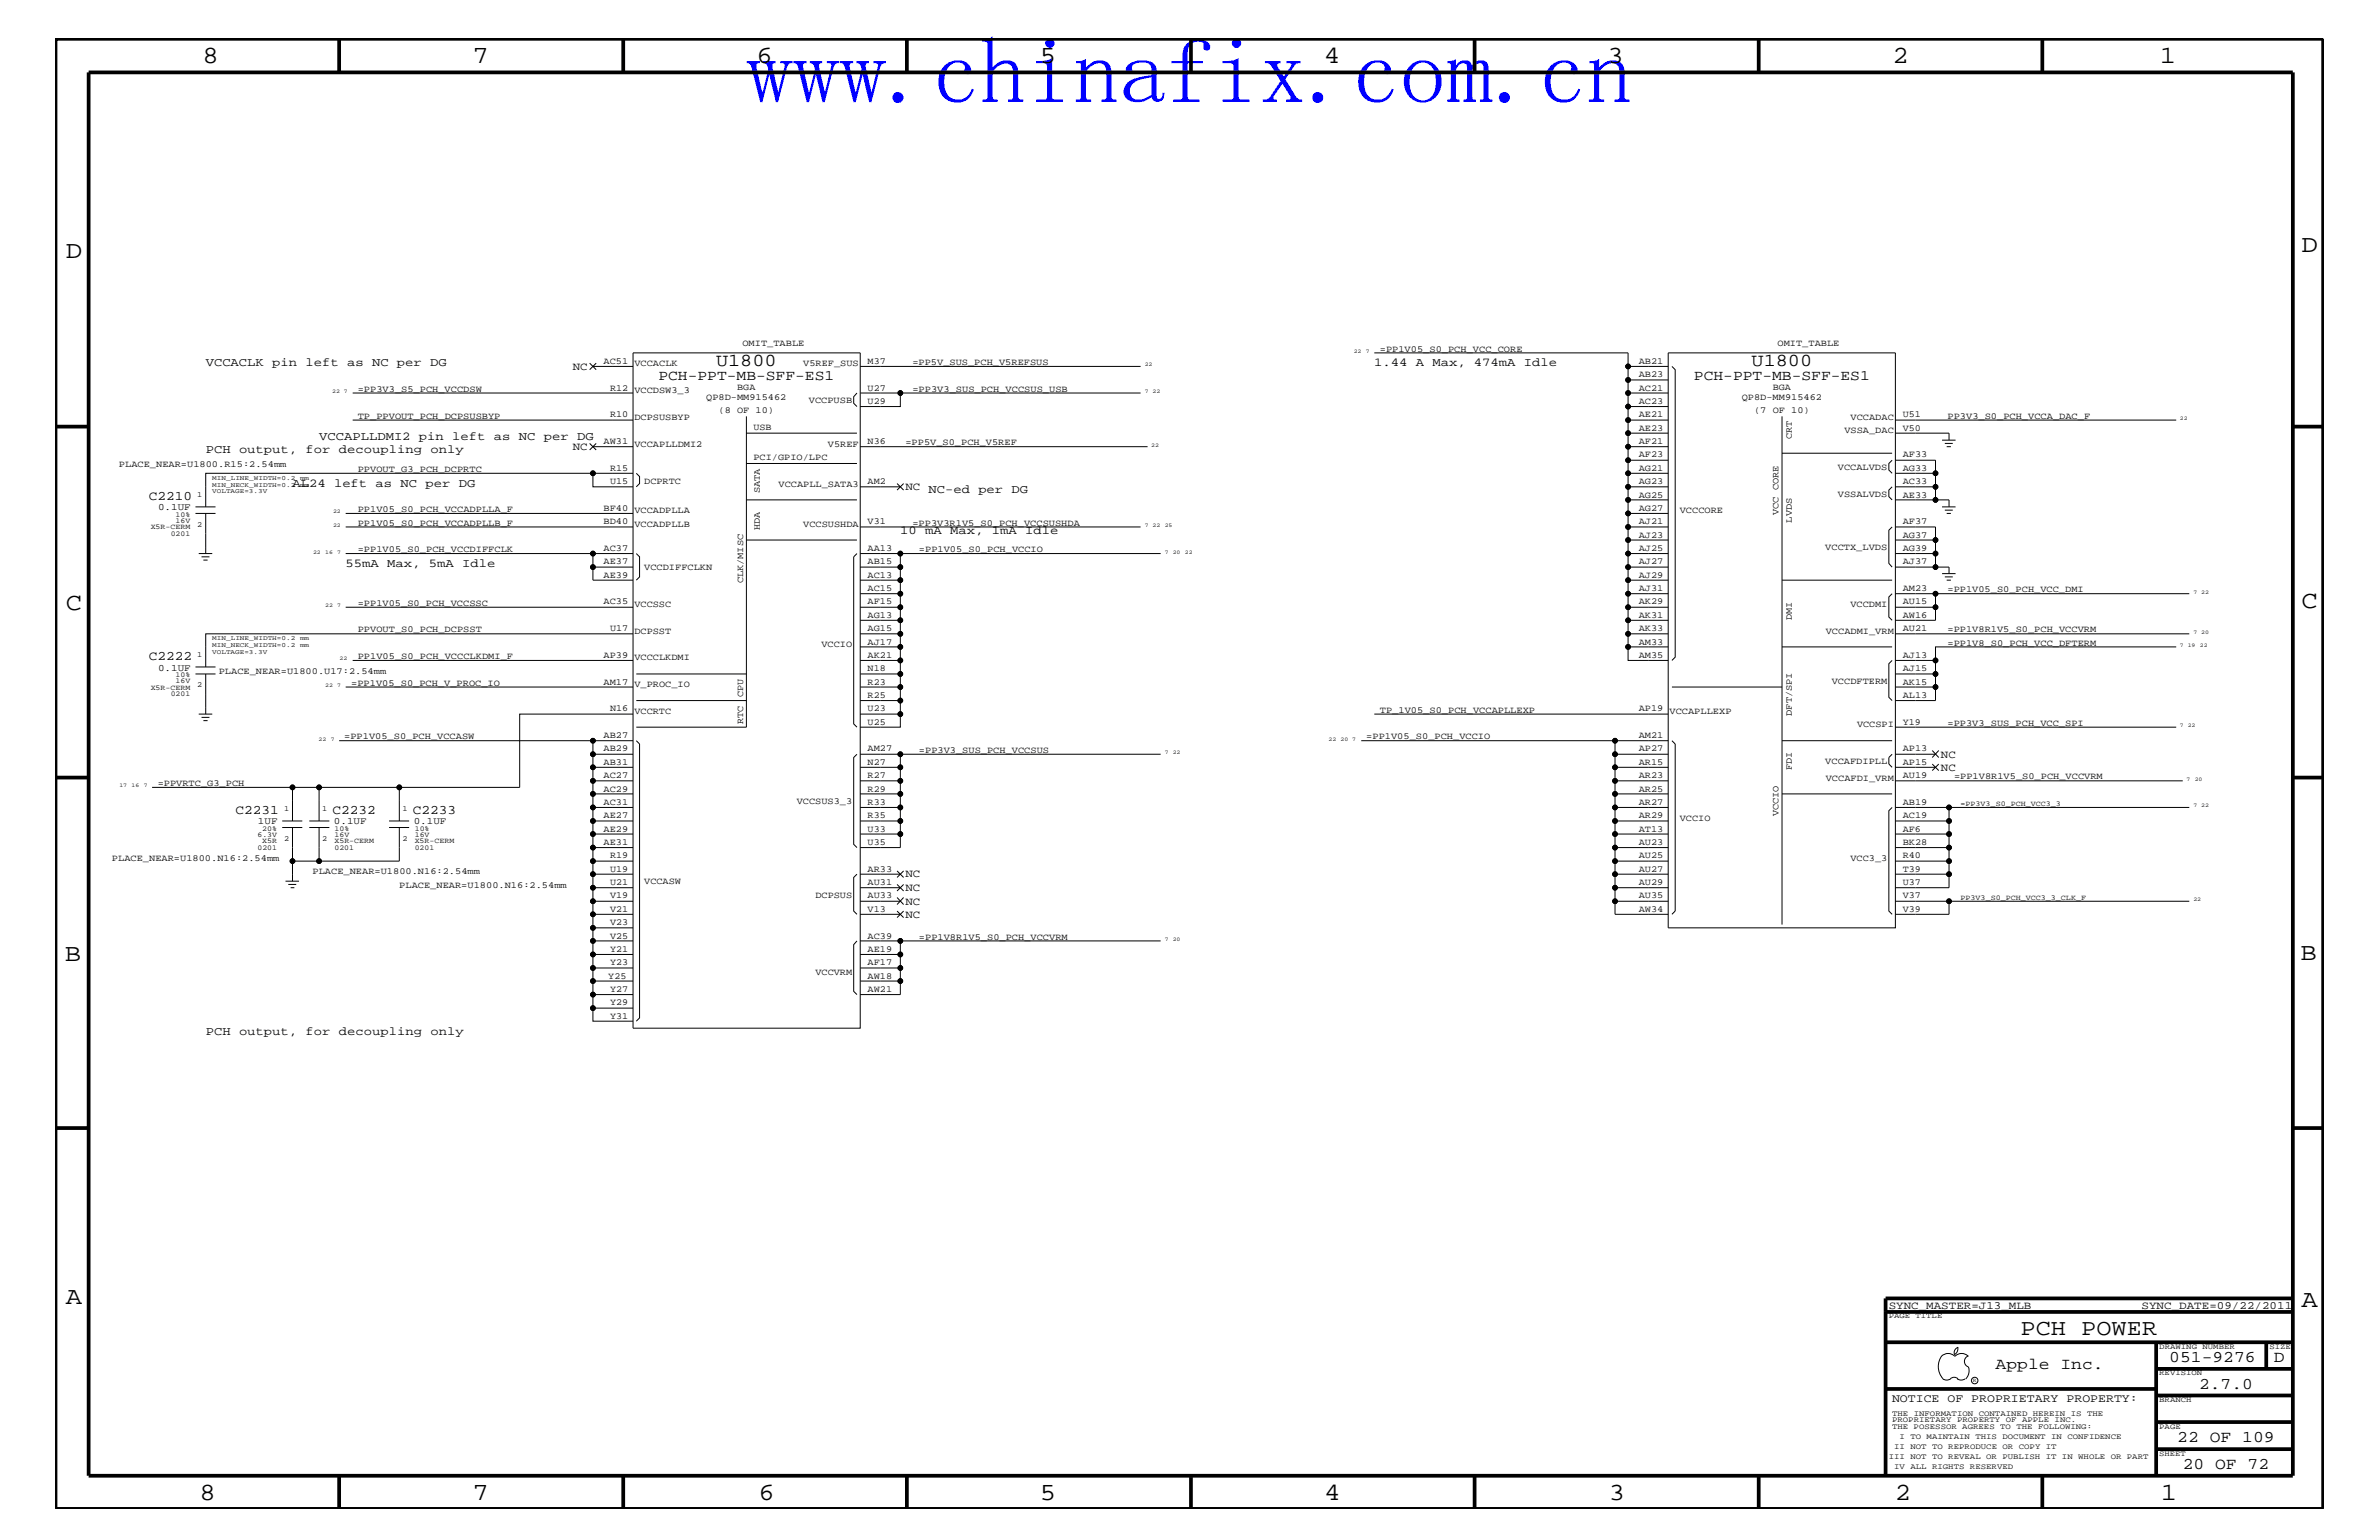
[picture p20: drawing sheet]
<svg xmlns="http://www.w3.org/2000/svg" width="432mm" height="279mm" viewBox="0 0 432 279" stroke-linecap="round" stroke-linejoin="round" font-family="sans-serif">
<defs><g id="words">
<text font-size="16.9" fill="#00f" x="135.5" y="18.7">www.chinafix.com.cn</text>
<g font-size="4.5">
<text x="36.7" y="11.5">8</text>
<text x="85.8" y="11.5">7</text>
<text x="137.3" y="11.5">6</text>
<text x="188.7" y="11.5">5</text>
<text x="240.3" y="11.5">4</text>
<text x="291.8" y="11.5">3</text>
<text x="343.5" y="11.5">2</text>
<text x="392" y="11.5">1</text>
<text x="11.9" y="46.8">D</text>
<text x="417.7" y="45.7">D</text>
<text x="11.9" y="110.6">C</text>
<text x="417.7" y="110.3">C</text>
<text x="11.8" y="174.3">B</text>
<text x="417.6" y="174.2">B</text>
<text x="11.9" y="236.7">A</text>
<text x="417.7" y="237.1">A</text>
<text x="36.2" y="272.1">8</text>
<text x="85.8" y="272.1">7</text>
<text x="137.7" y="272.1">6</text>
<text x="188.7" y="272.1">5</text>
<text x="240.4" y="272.1">4</text>
<text x="292" y="272.1">3</text>
<text x="343.9" y="272.1">2</text>
<text x="392.2" y="272.1">1</text>
</g>
<text font-size="4.1" x="366.7" y="242.3">PCH POWER</text>
<g font-size="3.3">
<text x="130" y="66.5">U1800</text>
<text x="317.9" y="66.5">U1800</text>
</g>
<g font-size="3">
<text x="362.2" y="248.4">Apple Inc.</text>
<text x="393.7" y="247.1">051-9276</text>
<text x="399.2" y="252">2.7.0</text>
<text x="412.7" y="247.1">D</text>
<text x="395.2" y="261.6">22 OF 109</text>
<text x="396.2" y="266.6">20 OF 72</text>
</g>
<g font-size="2.6">
<text x="119.5" y="68.9">PCH-PPT-MB-SFF-ES1</text>
<text x="307.5" y="68.9">PCH-PPT-MB-SFF-ES1</text>
</g>
<g font-size="2.4">
<text x="27" y="90.7">C2210</text>
<text x="27" y="119.8">C2222</text>
<text x="42.8" y="147.7">C2231</text>
<text x="60.4" y="147.7">C2232</text>
<text x="74.9" y="147.7">C2233</text>
</g>
<g font-size="2.2">
<text x="37.3" y="66.5">VCCACLK pin left as NC per DG</text>
<text x="249.4" y="66.5">1.44 A Max, 474mA Idle</text>
<text x="37.3" y="82.2">PCH output, for decoupling only</text>
<text x="57.9" y="79.9">VCCAPLLDMI2 pin left as NC per DG</text>
<text x="53.1" y="88.3">AL24 left as NC per DG</text>
<text x="168.6" y="89.5">NC-ed per DG</text>
<text x="163.4" y="96.8">10 mA Max, 1mA Idle</text>
<text x="62.7" y="102.9">55mA Max, 5mA Idle</text>
<text x="37.3" y="187.7">PCH output, for decoupling only</text>
</g>
<text font-size="2.1" x="343.4" y="254.4">NOTICE OF PROPRIETARY PROPERTY:</text>
<g font-size="2">
<text x="104" y="67.1">NC</text>
<text x="104" y="81.6">NC</text>
<text x="164.3" y="88.9">NC</text>
<text x="352.3" y="137.4">NC</text>
<text x="352.3" y="139.8">NC</text>
<text x="164.3" y="159.2">NC</text>
<text x="164.3" y="161.7">NC</text>
<text x="164.3" y="166.5">NC</text>
<text x="164.3" y="164.1">NC</text>
<text x="342.8" y="237.4">SYNC_MASTER=J13_MLB</text>
<text x="388.7" y="237.4">SYNC_DATE=09/22/2011</text>
</g>
<g font-size="1.8">
<text x="28.7" y="92.6">0.1UF</text>
<text x="28.7" y="121.7">0.1UF</text>
<text x="46.8" y="149.5">1UF</text>
<text x="60.6" y="149.5">0.1UF</text>
<text x="75.1" y="149.5">0.1UF</text>
</g>
<g font-size="1.7">
<text x="109.6" y="66">AC51</text>
<text x="134.7" y="62.9">OMIT_TABLE</text>
<text x="157.5" y="66">M37</text>
<text x="250.4" y="63.9">=PP1V05_S0_PCH_VCC_CORE</text>
<text x="297.4" y="66">AB21</text>
<text x="322.6" y="62.9">OMIT_TABLE</text>
<text x="64.9" y="71.1">=PP3V3_S5_PCH_VCCDSW</text>
<text x="110.7" y="70.9">R12</text>
<text x="115.1" y="66.5">VCCACLK</text>
<text x="115.1" y="71.3">VCCDSW3_3</text>
<text x="133.8" y="70.7">BGA</text>
<text x="145.8" y="66.5">V5REF_SUS</text>
<text x="157.5" y="70.9">U27</text>
<text x="165.6" y="66.2">=PP5V_SUS_PCH_V5REFSUS</text>
<text x="165.6" y="71.1">=PP3V3_SUS_PCH_VCCSUS_USB</text>
<text x="297.4" y="68.4">AB23</text>
<text x="297.4" y="70.9">AC21</text>
<text x="321.8" y="70.7">BGA</text>
<text x="64.9" y="76">TP_PPVOUT_PCH_DCPSUSBYP</text>
<text x="110.7" y="75.7">R10</text>
<text x="115.1" y="76.2">DCPSUSBYP</text>
<text x="128.2" y="72.6">QP8D-MM915462</text>
<text x="130.4" y="75">(8 OF 10)</text>
<text x="146.8" y="73.2">VCCPUSB</text>
<text x="157.5" y="73.3">U29</text>
<text x="297.4" y="73.3">AC23</text>
<text x="297.4" y="75.7">AE21</text>
<text x="316.1" y="72.6">QP8D-MM915462</text>
<text x="318.4" y="75">(7 OF 10)</text>
<text x="335.9" y="76.2">VCCADAC</text>
<text x="345.4" y="75.7">U51</text>
<text x="353.5" y="76">PP3V3_S0_PCH_VCCA_DAC_F</text>
<text x="109.6" y="80.5">AW31</text>
<text x="115.1" y="81.1">VCCAPLLDMI2</text>
<text x="136.7" y="78">USB</text>
<text x="136.7" y="83.5">PCI/GPIO/LPC</text>
<text x="150.3" y="81.1">V5REF</text>
<text x="157.5" y="80.5">N36</text>
<text x="164.3" y="80.8">=PP5V_S0_PCH_V5REF</text>
<text x="297.4" y="78.2">AE23</text>
<text x="297.4" y="80.5">AF21</text>
<text x="297.4" y="83">AF23</text>
<text x="325.2" y="79.7" transform="rotate(-90 325.2 79.7)">CRT</text>
<text x="334.8" y="78.6">VSSA_DAC</text>
<text x="345.4" y="83">AF33</text>
<text x="345.4" y="78.2">V50</text>
<text x="21.6" y="84.7">PLACE_NEAR=U1800.R15:2.54mm</text>
<text x="64.9" y="85.6">PPVOUT_G3_PCH_DCPRTC</text>
<text x="110.7" y="85.4">R15</text>
<text x="110.7" y="87.8">U15</text>
<text x="116.9" y="87.7">DCPRTC</text>
<text x="137.9" y="89.5" transform="rotate(-90 137.9 89.5)">SATA</text>
<text x="141.3" y="88.3">VCCAPLL_SATA3</text>
<text x="157.5" y="87.8">AM2</text>
<text x="297.4" y="85.4">AG21</text>
<text x="297.4" y="87.8">AG23</text>
<text x="333.6" y="85.3">VCCALVDS</text>
<text x="345.4" y="85.4">AG33</text>
<text x="345.4" y="87.8">AC33</text>
<text x="64.9" y="95.4">PP1V05_S0_PCH_VCCADPLLB_F</text>
<text x="64.9" y="92.9">PP1V05_S0_PCH_VCCADPLLA_F</text>
<text x="109.6" y="92.7">BF40</text>
<text x="109.6" y="95.1">BD40</text>
<text x="115.1" y="95.6">VCCADPLLB</text>
<text x="115.1" y="93.2">VCCADPLLA</text>
<text x="145.8" y="95.6">VCCSUSHDA</text>
<text x="157.5" y="95.1">V31</text>
<text x="165.6" y="95.4">=PP3V3R1V5_S0_PCH_VCCSUSHDA</text>
<text x="297.4" y="90.3">AG25</text>
<text x="297.4" y="92.7">AG27</text>
<text x="297.4" y="95.1">AJ21</text>
<text x="304.9" y="93.2">VCCCORE</text>
<text x="322.8" y="93.4" transform="rotate(-90 322.8 93.4)">VCC CORE</text>
<text x="325.2" y="94.8" transform="rotate(-90 325.2 94.8)">LVDS</text>
<text x="333.6" y="90.1">VSSALVDS</text>
<text x="345.4" y="95.1">AF37</text>
<text x="345.4" y="90.3">AE33</text>
<text x="64.9" y="100.2">=PP1V05_S0_PCH_VCCDIFFCLK</text>
<text x="109.6" y="99.9">AC37</text>
<text x="137.9" y="96.2" transform="rotate(-90 137.9 96.2)">HDA</text>
<text x="157.5" y="99.9">AA13</text>
<text x="166.8" y="100.2">=PP1V05_S0_PCH_VCCIO</text>
<text x="297.4" y="97.6">AJ23</text>
<text x="297.4" y="99.9">AJ25</text>
<text x="331.3" y="99.9">VCCTX_LVDS</text>
<text x="345.4" y="97.6">AG37</text>
<text x="345.4" y="99.9">AG39</text>
<text x="109.6" y="102.4">AE37</text>
<text x="109.6" y="104.8">AE39</text>
<text x="116.9" y="103.5">VCCDIFFCLKN</text>
<text x="134.9" y="105.9" transform="rotate(-90 134.9 105.9)">CLK/MISC</text>
<text x="157.5" y="102.4">AB15</text>
<text x="157.5" y="104.8">AC13</text>
<text x="157.5" y="107.2">AC15</text>
<text x="297.4" y="102.4">AJ27</text>
<text x="297.4" y="104.8">AJ29</text>
<text x="297.4" y="107.2">AJ31</text>
<text x="345.4" y="107.2">AM23</text>
<text x="345.4" y="102.4">AJ37</text>
<text x="353.5" y="107.5">=PP1V05_S0_PCH_VCC_DMI</text>
<text x="64.9" y="109.9">=PP1V05_S0_PCH_VCCSSC</text>
<text x="109.6" y="109.7">AC35</text>
<text x="115.1" y="110.2">VCCSSC</text>
<text x="157.5" y="109.7">AF15</text>
<text x="157.5" y="112">AG13</text>
<text x="297.4" y="109.7">AK29</text>
<text x="297.4" y="112">AK31</text>
<text x="325.2" y="112.4" transform="rotate(-90 325.2 112.4)">DMI</text>
<text x="335.9" y="110.2">VCCDMI</text>
<text x="345.4" y="109.7">AU15</text>
<text x="345.4" y="112">AW16</text>
<text x="64.9" y="114.8">PPVOUT_S0_PCH_DCPSST</text>
<text x="64.9" y="119.6">PP1V05_S0_PCH_VCCCLKDMI_F</text>
<text x="109.6" y="119.3">AP39</text>
<text x="110.7" y="114.5">U17</text>
<text x="115.1" y="119.8">VCCCLKDMI</text>
<text x="115.1" y="115">DCPSST</text>
<text x="149.1" y="117.4">VCCIO</text>
<text x="157.5" y="114.5">AG15</text>
<text x="157.5" y="117">AJ17</text>
<text x="157.5" y="119.3">AK21</text>
<text x="297.4" y="114.5">AK33</text>
<text x="297.4" y="117">AM33</text>
<text x="297.4" y="119.3">AM35</text>
<text x="331.4" y="115">VCCADMI_VRM</text>
<text x="345.4" y="114.5">AU21</text>
<text x="345.4" y="119.3">AJ13</text>
<text x="353.5" y="117.2">=PP1V8_S0_PCH_VCC_DFTERM</text>
<text x="353.5" y="114.8">=PP1V8R1V5_S0_PCH_VCCVRM</text>
<text x="39.7" y="122.3">PLACE_NEAR=U1800.U17:2.54mm</text>
<text x="63.8" y="124.4">=PP1V05_S0_PCH_V_PROC_IO</text>
<text x="109.6" y="124.2">AM17</text>
<text x="115.1" y="124.7">V_PROC_IO</text>
<text x="157.5" y="121.8">N18</text>
<text x="157.5" y="124.2">R23</text>
<text x="332.5" y="124.1">VCCDFTERM</text>
<text x="345.4" y="121.8">AJ15</text>
<text x="345.4" y="124.2">AK15</text>
<text x="110.7" y="129.1">N16</text>
<text x="115.1" y="129.6">VCCRTC</text>
<text x="134.9" y="131.3" transform="rotate(-90 134.9 131.3)">RTC</text>
<text x="134.9" y="126.5" transform="rotate(-90 134.9 126.5)">CPU</text>
<text x="157.5" y="126.6">R25</text>
<text x="157.5" y="129.1">U23</text>
<text x="157.5" y="131.5">U25</text>
<text x="250.4" y="129.3">TP_1V05_S0_PCH_VCCAPLLEXP</text>
<text x="297.4" y="129.1">AP19</text>
<text x="303" y="129.6">VCCAPLLEXP</text>
<text x="325.2" y="129.9" transform="rotate(-90 325.2 129.9)">DFT/SPI</text>
<text x="337.1" y="131.9">VCCSPI</text>
<text x="345.4" y="126.6">AL13</text>
<text x="345.4" y="131.5">Y19</text>
<text x="353.5" y="131.7">=PP3V3_SUS_PCH_VCC_SPI</text>
<text x="62.5" y="134.1">=PP1V05_S0_PCH_VCCASW</text>
<text x="109.6" y="133.9">AB27</text>
<text x="109.6" y="136.3">AB29</text>
<text x="157.5" y="136.3">AM27</text>
<text x="166.8" y="136.6">=PP3V3_SUS_PCH_VCCSUS</text>
<text x="248" y="134.1">=PP1V05_S0_PCH_VCCIO</text>
<text x="297.4" y="136.3">AP27</text>
<text x="297.4" y="133.9">AM21</text>
<text x="345.4" y="136.3">AP13</text>
<text x="28.6" y="142.6">=PPVRTC_G3_PCH</text>
<text x="109.6" y="138.7">AB31</text>
<text x="109.6" y="141.2">AC27</text>
<text x="109.6" y="143.6">AC29</text>
<text x="157.5" y="138.7">N27</text>
<text x="157.5" y="141.2">R27</text>
<text x="157.5" y="143.6">R29</text>
<text x="297.4" y="138.7">AR15</text>
<text x="297.4" y="141.2">AR23</text>
<text x="297.4" y="143.6">AR25</text>
<text x="325.2" y="139.7" transform="rotate(-90 325.2 139.7)">FDI</text>
<text x="331.3" y="138.6">VCCAFDIPLL</text>
<text x="331.4" y="141.7">VCCAFDI_VRM</text>
<text x="345.4" y="141.2">AU19</text>
<text x="345.4" y="138.7">AP15</text>
<text x="354.7" y="141.4">=PP1V8R1V5_S0_PCH_VCCVRM</text>
<text x="109.6" y="146">AC31</text>
<text x="109.6" y="148.4">AE27</text>
<text x="144.6" y="145.9">VCCSUS3_3</text>
<text x="157.5" y="146">R33</text>
<text x="157.5" y="148.4">R35</text>
<text x="297.4" y="146">AR27</text>
<text x="297.4" y="148.4">AR29</text>
<text x="304.9" y="149">VCCIO</text>
<text x="322.8" y="148.1" transform="rotate(-90 322.8 148.1)">VCCIO</text>
<text x="345.4" y="146">AB19</text>
<text x="345.4" y="148.4">AC19</text>
<text x="109.6" y="150.9">AE29</text>
<text x="109.6" y="153.3">AE31</text>
<text x="110.7" y="155.7">R19</text>
<text x="157.5" y="150.9">U33</text>
<text x="157.5" y="153.3">U35</text>
<text x="297.4" y="150.9">AT13</text>
<text x="297.4" y="153.3">AU23</text>
<text x="297.4" y="155.7">AU25</text>
<text x="345.4" y="150.9">AF6</text>
<text x="345.4" y="153.3">BK28</text>
<text x="345.4" y="155.7">R40</text>
<text x="20.3" y="156.2">PLACE_NEAR=U1800.N16:2.54mm</text>
<text x="56.7" y="158.6">PLACE_NEAR=U1800.N16:2.54mm</text>
<text x="72.5" y="161.1">PLACE_NEAR=U1800.N16:2.54mm</text>
<text x="110.7" y="158.2">U19</text>
<text x="110.7" y="160.6">U21</text>
<text x="116.9" y="160.5">VCCASW</text>
<text x="157.5" y="158.2">AR33</text>
<text x="157.5" y="160.6">AU31</text>
<text x="297.4" y="158.2">AU27</text>
<text x="297.4" y="160.6">AU29</text>
<text x="335.9" y="156.2">VCC3_3</text>
<text x="345.4" y="158.2">T39</text>
<text x="345.4" y="160.6">U37</text>
<text x="110.7" y="163">V19</text>
<text x="110.7" y="165.4">V21</text>
<text x="110.7" y="167.8">V23</text>
<text x="148" y="162.8">DCPSUS</text>
<text x="157.5" y="163">AU33</text>
<text x="157.5" y="165.4">V13</text>
<text x="297.4" y="163">AU35</text>
<text x="297.4" y="165.4">AW34</text>
<text x="345.4" y="163">V37</text>
<text x="345.4" y="165.4">V39</text>
<text x="110.7" y="170.3">V25</text>
<text x="110.7" y="172.7">Y21</text>
<text x="157.5" y="170.3">AC39</text>
<text x="157.5" y="172.7">AE19</text>
<text x="166.8" y="170.5">=PP1V8R1V5_S0_PCH_VCCVRM</text>
<text x="110.4" y="177.6">Y25</text>
<text x="110.7" y="175.1">Y23</text>
<text x="110.7" y="179.9">Y27</text>
<text x="148" y="176.8">VCCVRM</text>
<text x="157.5" y="175.1">AF17</text>
<text x="157.5" y="177.6">AW18</text>
<text x="157.5" y="179.9">AW21</text>
<text x="110.7" y="182.4">Y29</text>
<text x="110.7" y="184.9">Y31</text>
</g>
<g font-size="1.4">
<text x="31.8" y="93.8">10%</text>
<text x="31.8" y="94.9">16V</text>
<text x="35.8" y="90.1">1</text>
<text x="35.8" y="95.6">2</text>
<text x="27.3" y="96">X5R-CERM</text>
<text x="31" y="97.3">0201</text>
<text x="35.8" y="119.2">1</text>
<text x="27.3" y="125.2">X5R-CERM</text>
<text x="31.8" y="124">16V</text>
<text x="31.8" y="122.9">10%</text>
<text x="35.8" y="124.7">2</text>
<text x="31" y="126.4">0201</text>
<text x="51.6" y="147.1">1</text>
<text x="58.5" y="147.1">1</text>
<text x="73.1" y="147.1">1</text>
<text x="355.9" y="146.2">=PP3V3_S0_PCH_VCC3_3</text>
<text x="46.7" y="151.8">6.3V</text>
<text x="46.7" y="154.3">0201</text>
<text x="47.6" y="153">X5R</text>
<text x="47.6" y="150.7">20%</text>
<text x="51.6" y="152.6">2</text>
<text x="58.5" y="152.6">2</text>
<text x="60.7" y="153">X5R-CERM</text>
<text x="60.7" y="150.7">10%</text>
<text x="60.7" y="151.8">16V</text>
<text x="60.7" y="154.3">0201</text>
<text x="73.1" y="152.6">2</text>
<text x="75.3" y="154.3">0201</text>
<text x="75.3" y="150.7">10%</text>
<text x="75.3" y="151.8">16V</text>
<text x="75.3" y="153">X5R-CERM</text>
<text x="355.9" y="163.3">PP3V3_S0_PCH_VCC3_3_CLK_F</text>
<text x="342.8" y="239.2">PAGE TITLE</text>
<text x="391.9" y="244.7">DRAWING NUMBER</text>
<text x="411.9" y="244.7">SIZE</text>
<text x="391.9" y="249.5">REVISION</text>
<text x="343.4" y="256.8">THE INFORMATION CONTAINED HEREIN IS THE</text>
<text x="391.9" y="254.4">BRANCH</text>
<text x="343.4" y="258">PROPRIETARY PROPERTY OF APPLE INC.</text>
<text x="343.4" y="259.3">THE POSESSOR AGREES TO THE FOLLOWING:</text>
<text x="343.8" y="262.9">II NOT TO REPRODUCE OR COPY IT</text>
<text x="344.8" y="261.1">I TO MAINTAIN THIS DOCUMENT IN CONFIDENCE</text>
<text x="391.9" y="259.3">PAGE</text>
<text x="342.8" y="264.7">III NOT TO REVEAL OR PUBLISH IT IN WHOLE OR PART</text>
<text x="343.8" y="266.6">IV ALL RIGHTS RESERVED</text>
<text x="391.9" y="264.1">SHEET</text>
</g>
<g font-size="1.2">
<text x="38.5" y="88.3">MIN_NECK_WIDTH=0.2</text>
<text x="38.5" y="89.5">VOLTAGE=3.3V</text>
<text x="38.5" y="87.1">MIN_LINE_WIDTH=0.2</text>
<text x="54.5" y="88.3">mm</text>
<text x="54.5" y="87.1">mm</text>
<text x="38.5" y="118.6">VOLTAGE=3.3V</text>
<text x="38.5" y="117.4">MIN_NECK_WIDTH=0.2</text>
<text x="38.5" y="116.2">MIN_LINE_WIDTH=0.2</text>
<text x="54.5" y="117.4">mm</text>
<text x="54.5" y="116.2">mm</text>
</g>
<g font-size="1">
<text x="245.7" y="64">22</text>
<text x="247.9" y="64">7</text>
<text x="60.3" y="71.3">22 7</text>
<text x="207.8" y="71.3">7</text>
<text x="207.8" y="66.5">22</text>
<text x="209.2" y="71.3">22</text>
<text x="395.6" y="76.2">22</text>
<text x="209" y="81.1">22</text>
<text x="60.5" y="95.6">22</text>
<text x="60.5" y="93.2">22</text>
<text x="207.8" y="95.6">7</text>
<text x="209.2" y="95.6">22</text>
<text x="211.4" y="95.6">25</text>
<text x="56.8" y="100.4">22</text>
<text x="59" y="100.4">16</text>
<text x="61.2" y="100.4">7</text>
<text x="211.4" y="100.4">7</text>
<text x="212.9" y="100.4">20</text>
<text x="215.1" y="100.4">22</text>
<text x="398.1" y="107.7">7</text>
<text x="399.5" y="107.7">22</text>
<text x="59" y="110.2">22</text>
<text x="61.2" y="110.2">7</text>
<text x="61.6" y="119.8">22</text>
<text x="395.6" y="117.4">7</text>
<text x="397.1" y="117.4">19</text>
<text x="398.1" y="115">7</text>
<text x="399.3" y="117.4">22</text>
<text x="399.5" y="115">20</text>
<text x="59" y="124.7">22</text>
<text x="61.2" y="124.7">7</text>
<text x="395.6" y="131.9">7</text>
<text x="397.1" y="131.9">22</text>
<text x="57.8" y="134.4">22</text>
<text x="60" y="134.4">7</text>
<text x="211.4" y="136.8">7</text>
<text x="212.9" y="136.8">22</text>
<text x="241.1" y="134.4">22</text>
<text x="243.3" y="134.4">20 7</text>
<text x="21.7" y="142.9">17</text>
<text x="23.9" y="142.9">16</text>
<text x="26.1" y="142.9">7</text>
<text x="396.8" y="141.7">7</text>
<text x="398.4" y="141.7">20</text>
<text x="398.1" y="146.5">7</text>
<text x="399.5" y="146.5">22</text>
<text x="398.1" y="163.5">22</text>
<text x="211.4" y="170.7">7</text>
<text x="212.9" y="170.7">20</text>
<text x="358.1" y="250.7">R</text>
</g>
</g></defs>
<g fill="none" stroke="#000" stroke-width=".18">
<path d="M64 76.2h50.9M64 71.3h50.9M107 65.9l1.2 1.2M107.6 66.5h7.3M108.2 65.9l-1.2 1.2M114.9 64h41.2v122.5h-41.2zM135.5 75.5v56.4h-20M135.5 78.6h20M155.5 71.3l-.6 .7v1.2l.6 .6M156.1 71.3h7.3M156.1 66.5h50.9M207 71.3h-43.6v2.5h-7.3"/>
<path d="M249.4 64h46.1v2.5h7.3M295.5 66.5v2.4h7.3M295.5 68.9v2.4h7.3M295.5 71.3v2.5h7.3M295.5 73.8v2.4h7.3M295.5 76.2v2.4h7.3M295.5 78.6v2.4h7.3M302.8 64h41.2v104.3h-41.2zM303.5 66.5l.6 .6v52.1l-.6 .6M323.4 75.5v92.2M344 78.6h9.8v1.3M344 76.2h51"/>
<path d="M352.5 79.9h2.4M35.5 93.2h3.6M35.5 92h3.6M37.3 93.2v7.2M62.7 95.6h52.2M62.7 93.2h52.2M107 80.4l1.2 1.2M107.6 85.9h-70.3v6.1M107.6 81h7.3M108.2 80.4l-1.2 1.2M114.9 85.9h-7.3v2.4h7.3M115.5 85.9l.6 .6v1.2l-.6 .6"/>
<path d="M135.5 98h20M135.5 90.7h20M135.5 84.1h20M156.1 81h52.2M156.1 95.6h50.9M156.1 88.3h7.3M162.8 87.7l1.2 1.2M164 87.7l-1.2 1.2M295.5 81v2.5h7.3M295.5 83.5v2.4h7.3M295.5 85.9v2.4h7.3M295.5 88.3v2.4h7.3"/>
<path d="M295.5 90.7v2.5h7.3M295.5 93.2v2.4h7.3M295.5 95.6v2.4h7.3M295.5 98v2.4h7.3M323.4 82.2h20M343.4 95.6l-.6 .6v6l.6 .7M343.4 83.5l-.6 .6v1.2l.6 .6M343.4 88.3l-.6 .6v1.2l.6 .6M344 83.5h7.3v2.4h-7.3M344 95.6h7.3v2.4h-7.3M344 90.7h9.8v1.3M351.3 85.9v2.4h-7.3"/>
<path d="M351.3 98v2.4h-7.3M351.3 88.3v2.4M352.5 92h2.4M353 80.4h1.4M353 92.6h1.4M353.3 81h.8M353.3 93.2h.8M36.1 100.4h2.4M36.6 101h1.4M36.9 101.6h.8M62.7 100.4h44.9M62.7 110.2h52.2"/>
<path d="M64 119.8h50.9M107.6 102.9v2.4h7.3M114.9 100.4h-7.3v2.5h7.3M114.9 115h-77.6v6M115.5 100.4l.6 .6v3.7l-.6 .6M155.5 100.4l-.6 .6v30.3l.6 .6M156.1 117.4h7.3M156.1 102.9h7.3M156.1 100.4h54.6M156.1 107.7h7.3M156.1 112.5h7.3M163.4 100.4v4.9h-7.3"/>
<path d="M163.4 105.3v4.9h-7.3M163.4 112.5v2.5h-7.3M163.4 117.4v2.4h-7.3M163.4 119.8v4.8h-7.3M163.4 110.2v2.3M163.4 115v2.4M295.5 100.4v2.5h7.3M295.5 102.9v2.4h7.3M295.5 105.3v2.4h7.3M295.5 107.7v2.5h7.3M295.5 110.2v2.3h7.3M295.5 112.5v2.5h7.3"/>
<path d="M295.5 115v2.4h7.3M295.5 117.4v2.4h7.3M323.4 105.3h20M323.4 117.4h20M343.4 119.8l-.6 .6v6.1l.6 .6M343.4 107.7l-.6 .6v3.6l.6 .6M344 102.9h7.3M344 115h53.4M344 107.7h53.4M351.3 107.7v2.5h-7.3M351.3 100.4v2.5h2.5v1.2M351.3 110.2v2.3h-7.3"/>
<path d="M351.3 119.8v7.3h-7.3M352.5 104.1h2.4M353 104.7h1.4M353.3 105.3h.8M395 117.4h-43.7v2.4h-7.3M35.5 122.3h3.6M35.5 121h3.6M36.1 129.6h2.4M36.6 130.2h1.4M36.9 130.7h.8M37.3 122.3v7.3M61.6 134.4h53.3"/>
<path d="M62.7 124.6h52.2M107.6 139.2v2.5h7.3M107.6 134.4v2.4M114.9 136.8h-7.3v2.4h7.3M114.9 129.6h-20.6v13.3h-21.8v6M115.5 134.4l.6 .6v49.7l-.6 .6M115.5 122.3h20M115.5 127.1h20M155.5 136.8l-.6 .6v15.8l.6 .6M156.1 136.8h54.6M156.1 139.2h7.3M156.1 122.3h7.3"/>
<path d="M156.1 127.1h7.3M163.4 127.1v2.5h-7.3M163.4 129.6v2.3h-7.3M163.4 136.8v4.9h-7.3M163.4 124.6v2.5M247.1 134.4h46M249.4 129.6h53.4M293.1 136.8v2.4h9.7M293.1 139.2v2.5h9.7M302.8 134.4h-9.7v2.4h9.7M303.5 124.6h19.9M303.5 134.4l.6 .6v30.3l-.6 .6"/>
<path d="M323.4 134.4h20M343.4 136.8l-.6 .6v1.2l.6 .6M344 124.6h7.3M344 136.8h7.3M344 139.2h7.3M344 122.3h7.3M344 131.9h51M350.7 136.2l1.2 1.2M350.7 138.6l1.2 1.2M351.9 136.2l-1.2 1.2M351.9 138.6l-1.2 1.2M27.6 142.9h25.5"/>
<path d="M51.2 148.9h3.7M51.2 150.1h3.7M51.8 159.9h2.5M53.1 150.1v9.8M56.1 148.9h3.7M56.1 150.1h3.7M57.9 142.9h-4.8v6M57.9 150.1v6.1M70.6 148.9h3.7M70.6 150.1h3.7M72.5 142.9h-14.6v6M72.5 150.1v6.1h-19.4"/>
<path d="M107.6 141.7v2.3M107.6 146.5v2.4M107.6 151.3v2.5M107.6 156.2v2.4M114.9 144h-7.3v2.5h7.3M114.9 148.9h-7.3v2.4h7.3M114.9 153.8h-7.3v2.4h7.3M114.9 158.6h-7.3v2.5h7.3M155.5 158.6l-.6 .6v6.1l.6 .6M156.1 144h7.3M156.1 148.9h7.3M156.1 158.6h7.3"/>
<path d="M162.8 158l1.2 1.2M163.4 141.7v4.8h-7.3M163.4 148.9v2.4h-7.3M163.4 151.3v2.5h-7.3M163.4 146.5v2.4M164 158l-1.2 1.2M293.1 141.7v2.3h9.7M293.1 144v2.5h9.7M293.1 146.5v2.4h9.7M293.1 148.9v2.4h9.7M293.1 151.3v2.5h9.7M293.1 153.8v2.4h9.7"/>
<path d="M293.1 156.2v2.4h9.7M293.1 158.6v2.5h9.7M323.4 144h20M343.4 146.5l-.6 .6v18.2l.6 .6M344 146.5h53.4M344 148.9h9.8M344 156.2h9.8M344 158.6h9.8M344 141.7h52.2M353.8 148.9v2.4h-9.8M353.8 151.3v2.5h-9.8M353.8 153.8v7.3h-9.8"/>
<path d="M353.8 146.5v2.4M52.3 160.5h1.5M52.8 161.1h.6M107.6 163.5v2.4h7.3M107.6 175.6v2.4h7.3M107.6 178v2.4h7.3M107.6 163.5h7.3M107.6 161.1v2.4M107.6 165.9v2.4M107.6 170.7v2.5M114.9 168.3h-7.3v2.4h7.3M114.9 173.2h-7.3v2.4h7.3"/>
<path d="M155.5 170.7l-.6 .7v8.5l.6 .5M156.1 175.6h7.3v2.4h-7.3M156.1 170.7h7.3v2.5h-7.3M156.1 161.1h7.3M156.1 163.5h7.3M156.1 165.9h7.3M162.8 160.5l1.2 1.1M162.8 165.3l1.2 1.2M162.8 162.8l1.2 1.3M163.4 178v2.4h-7.3M163.4 170.7h47.3M163.4 173.2v2.4"/>
<path d="M164 160.5l-1.2 1.1M164 165.3l-1.2 1.2M164 162.8l-1.2 1.3M293.1 161.1v2.4h9.7M293.1 163.5v2.4h9.7M344 163.5h53.4M353.8 163.5v2.4h-9.8M107.6 180.4v2.5h7.3M107.6 182.9v2.4h7.3M352.4 246.1a1.69 1.69 0 0 1 2.4 0M352.4 246a3.3 3.3 0 0 0 .3 4.1M352.6 250.2l.7 .2 .7-.2"/>
<path d="M354 250.2l.7-.3 .7 .3M354.8 246.1a1.69 1.69 0 0 1 2.5 0M355.3 250.2l.7 .2 .7-.2M355.3 244.4l.1 .3a1.18 1.18 0 0 1-.6 1M355.4 244.4a.99 .99 0 0 0-.6 1.4M357.2 246a1.04 1.04 0 0 0-.6 1 1.04 1.04 0 0 0 .6 1M357.3 248l.1 .7a2.11 2.11 0 0 1-.6 1.5"/>
<circle cx="163.4" cy="71.3" r=".42"/>
<circle cx="295.5" cy="66.5" r=".42"/>
<circle cx="295.5" cy="73.8" r=".42"/>
<circle cx="295.5" cy="76.2" r=".42"/>
<circle cx="295.5" cy="68.9" r=".42"/>
<circle cx="295.5" cy="71.3" r=".42"/>
<circle cx="295.5" cy="78.6" r=".42"/>
<circle cx="107.6" cy="85.9" r=".42"/>
<circle cx="295.5" cy="93.2" r=".42"/>
<circle cx="295.5" cy="83.5" r=".42"/>
<circle cx="295.5" cy="90.7" r=".42"/>
<circle cx="295.5" cy="98" r=".42"/>
<circle cx="295.5" cy="85.9" r=".42"/>
<circle cx="295.5" cy="81" r=".42"/>
<circle cx="295.5" cy="88.3" r=".42"/>
<circle cx="295.5" cy="95.6" r=".42"/>
<circle cx="351.3" cy="90.7" r=".42"/>
<circle cx="351.3" cy="98" r=".42"/>
<circle cx="351.3" cy="88.3" r=".42"/>
<circle cx="351.3" cy="85.9" r=".42"/>
<circle cx="107.6" cy="102.9" r=".42"/>
<circle cx="107.6" cy="100.4" r=".42"/>
<circle cx="163.4" cy="110.2" r=".42"/>
<circle cx="163.4" cy="119.8" r=".42"/>
<circle cx="163.4" cy="102.9" r=".42"/>
<circle cx="163.4" cy="117.4" r=".42"/>
<circle cx="163.4" cy="100.4" r=".42"/>
<circle cx="163.4" cy="107.7" r=".42"/>
<circle cx="163.4" cy="112.5" r=".42"/>
<circle cx="163.4" cy="115" r=".42"/>
<circle cx="163.4" cy="105.3" r=".42"/>
<circle cx="295.5" cy="117.4" r=".42"/>
<circle cx="295.5" cy="110.2" r=".42"/>
<circle cx="295.5" cy="100.4" r=".42"/>
<circle cx="295.5" cy="102.9" r=".42"/>
<circle cx="295.5" cy="115" r=".42"/>
<circle cx="295.5" cy="112.5" r=".42"/>
<circle cx="295.5" cy="107.7" r=".42"/>
<circle cx="295.5" cy="105.3" r=".42"/>
<circle cx="351.3" cy="100.4" r=".42"/>
<circle cx="351.3" cy="119.8" r=".42"/>
<circle cx="351.3" cy="102.9" r=".42"/>
<circle cx="351.3" cy="110.2" r=".42"/>
<circle cx="351.3" cy="107.7" r=".42"/>
<circle cx="107.6" cy="136.8" r=".42"/>
<circle cx="107.6" cy="139.2" r=".42"/>
<circle cx="107.6" cy="134.4" r=".42"/>
<circle cx="163.4" cy="129.6" r=".42"/>
<circle cx="163.4" cy="127.1" r=".42"/>
<circle cx="163.4" cy="136.8" r=".42"/>
<circle cx="163.4" cy="139.2" r=".42"/>
<circle cx="163.4" cy="122.3" r=".42"/>
<circle cx="163.4" cy="124.6" r=".42"/>
<circle cx="293.1" cy="136.8" r=".42"/>
<circle cx="293.1" cy="139.2" r=".42"/>
<circle cx="293.1" cy="134.4" r=".42"/>
<circle cx="351.3" cy="124.6" r=".42"/>
<circle cx="351.3" cy="122.3" r=".42"/>
<circle cx="53.1" cy="142.9" r=".42"/>
<circle cx="53.1" cy="156.2" r=".42"/>
<circle cx="57.9" cy="156.2" r=".42"/>
<circle cx="57.9" cy="142.9" r=".42"/>
<circle cx="72.5" cy="142.9" r=".42"/>
<circle cx="107.6" cy="156.2" r=".42"/>
<circle cx="107.6" cy="151.3" r=".42"/>
<circle cx="107.6" cy="146.5" r=".42"/>
<circle cx="107.6" cy="148.9" r=".42"/>
<circle cx="107.6" cy="153.8" r=".42"/>
<circle cx="107.6" cy="144" r=".42"/>
<circle cx="107.6" cy="141.7" r=".42"/>
<circle cx="107.6" cy="158.6" r=".42"/>
<circle cx="163.4" cy="146.5" r=".42"/>
<circle cx="163.4" cy="151.3" r=".42"/>
<circle cx="163.4" cy="144" r=".42"/>
<circle cx="163.4" cy="148.9" r=".42"/>
<circle cx="163.4" cy="141.7" r=".42"/>
<circle cx="293.1" cy="148.9" r=".42"/>
<circle cx="293.1" cy="156.2" r=".42"/>
<circle cx="293.1" cy="151.3" r=".42"/>
<circle cx="293.1" cy="153.8" r=".42"/>
<circle cx="293.1" cy="146.5" r=".42"/>
<circle cx="293.1" cy="144" r=".42"/>
<circle cx="293.1" cy="158.6" r=".42"/>
<circle cx="293.1" cy="141.7" r=".42"/>
<circle cx="353.8" cy="151.3" r=".42"/>
<circle cx="353.8" cy="146.5" r=".42"/>
<circle cx="353.8" cy="148.9" r=".42"/>
<circle cx="353.8" cy="156.2" r=".42"/>
<circle cx="353.8" cy="153.8" r=".42"/>
<circle cx="353.8" cy="158.6" r=".42"/>
<circle cx="107.6" cy="173.2" r=".42"/>
<circle cx="107.6" cy="170.7" r=".42"/>
<circle cx="107.6" cy="178" r=".42"/>
<circle cx="107.6" cy="163.5" r=".42"/>
<circle cx="107.6" cy="165.9" r=".42"/>
<circle cx="107.6" cy="161.1" r=".42"/>
<circle cx="107.6" cy="175.6" r=".42"/>
<circle cx="107.6" cy="168.3" r=".42"/>
<circle cx="163.4" cy="170.7" r=".42"/>
<circle cx="163.4" cy="175.6" r=".42"/>
<circle cx="163.4" cy="173.2" r=".42"/>
<circle cx="163.4" cy="178" r=".42"/>
<circle cx="293.1" cy="163.5" r=".42"/>
<circle cx="293.1" cy="161.1" r=".42"/>
<circle cx="353.8" cy="163.5" r=".42"/>
<circle cx="107.6" cy="180.4" r=".42"/>
<circle cx="107.6" cy="182.9" r=".42"/>
<circle cx="358.4" cy="250.5" r=".59"/>
</g>
<g fill="none" stroke="#000" stroke-width=".68" stroke-linecap="butt">
<path d="M10.1 7h411.6v266.8h-411.6zM16.1 13.1h400.1v254.6h-400.1zM61.6 7v6.1M113.1 7v6.1M164.6 7v6.1M216.2 7v6.1M267.6 7v6.1M319.2 7v6.1M370.7 7v6.1M10.1 77.4h6M416.2 77.4h5.5M10.1 141.1h6"/>
<path d="M416.2 141.1h5.5M10.1 204.7h6M416.2 204.7h5.5M342.2 238h74M416.2 235.6h-74v32.1M342.2 243.5h74M342.2 252h49.2M391.4 248.4h24.8M391.4 243.5v24.2M391.4 258h24.8M391.4 253.2h24.8M411.3 243.5v4.9"/>
<path d="M61.6 267.7v6.1M113.1 267.7v6.1M164.6 267.7v6.1M216.2 268v5.8M267.6 267.7v6.1M319.2 267.7v6.1M370.7 267.7v6.1M391.4 262.9h24.8"/>
</g>
<g fill="#000">
<circle cx="163.4" cy="71.3" r=".42"/>
<circle cx="295.5" cy="66.5" r=".42"/>
<circle cx="295.5" cy="73.8" r=".42"/>
<circle cx="295.5" cy="76.2" r=".42"/>
<circle cx="295.5" cy="68.9" r=".42"/>
<circle cx="295.5" cy="71.3" r=".42"/>
<circle cx="295.5" cy="78.6" r=".42"/>
<circle cx="107.6" cy="85.9" r=".42"/>
<circle cx="295.5" cy="93.2" r=".42"/>
<circle cx="295.5" cy="83.5" r=".42"/>
<circle cx="295.5" cy="90.7" r=".42"/>
<circle cx="295.5" cy="98" r=".42"/>
<circle cx="295.5" cy="85.9" r=".42"/>
<circle cx="295.5" cy="81" r=".42"/>
<circle cx="295.5" cy="88.3" r=".42"/>
<circle cx="295.5" cy="95.6" r=".42"/>
<circle cx="351.3" cy="90.7" r=".42"/>
<circle cx="351.3" cy="98" r=".42"/>
<circle cx="351.3" cy="88.3" r=".42"/>
<circle cx="351.3" cy="85.9" r=".42"/>
<circle cx="107.6" cy="102.9" r=".42"/>
<circle cx="107.6" cy="100.4" r=".42"/>
<circle cx="163.4" cy="110.2" r=".42"/>
<circle cx="163.4" cy="119.8" r=".42"/>
<circle cx="163.4" cy="102.9" r=".42"/>
<circle cx="163.4" cy="117.4" r=".42"/>
<circle cx="163.4" cy="100.4" r=".42"/>
<circle cx="163.4" cy="107.7" r=".42"/>
<circle cx="163.4" cy="112.5" r=".42"/>
<circle cx="163.4" cy="115" r=".42"/>
<circle cx="163.4" cy="105.3" r=".42"/>
<circle cx="295.5" cy="117.4" r=".42"/>
<circle cx="295.5" cy="110.2" r=".42"/>
<circle cx="295.5" cy="100.4" r=".42"/>
<circle cx="295.5" cy="102.9" r=".42"/>
<circle cx="295.5" cy="115" r=".42"/>
<circle cx="295.5" cy="112.5" r=".42"/>
<circle cx="295.5" cy="107.7" r=".42"/>
<circle cx="295.5" cy="105.3" r=".42"/>
<circle cx="351.3" cy="100.4" r=".42"/>
<circle cx="351.3" cy="119.8" r=".42"/>
<circle cx="351.3" cy="102.9" r=".42"/>
<circle cx="351.3" cy="110.2" r=".42"/>
<circle cx="351.3" cy="107.7" r=".42"/>
<circle cx="107.6" cy="136.8" r=".42"/>
<circle cx="107.6" cy="139.2" r=".42"/>
<circle cx="107.6" cy="134.4" r=".42"/>
<circle cx="163.4" cy="129.6" r=".42"/>
<circle cx="163.4" cy="127.1" r=".42"/>
<circle cx="163.4" cy="136.8" r=".42"/>
<circle cx="163.4" cy="139.2" r=".42"/>
<circle cx="163.4" cy="122.3" r=".42"/>
<circle cx="163.4" cy="124.6" r=".42"/>
<circle cx="293.1" cy="136.8" r=".42"/>
<circle cx="293.1" cy="139.2" r=".42"/>
<circle cx="293.1" cy="134.4" r=".42"/>
<circle cx="351.3" cy="124.6" r=".42"/>
<circle cx="351.3" cy="122.3" r=".42"/>
<circle cx="53.1" cy="142.9" r=".42"/>
<circle cx="53.1" cy="156.2" r=".42"/>
<circle cx="57.9" cy="156.2" r=".42"/>
<circle cx="57.9" cy="142.9" r=".42"/>
<circle cx="72.5" cy="142.9" r=".42"/>
<circle cx="107.6" cy="156.2" r=".42"/>
<circle cx="107.6" cy="151.3" r=".42"/>
<circle cx="107.6" cy="146.5" r=".42"/>
<circle cx="107.6" cy="148.9" r=".42"/>
<circle cx="107.6" cy="153.8" r=".42"/>
<circle cx="107.6" cy="144" r=".42"/>
<circle cx="107.6" cy="141.7" r=".42"/>
<circle cx="107.6" cy="158.6" r=".42"/>
<circle cx="163.4" cy="146.5" r=".42"/>
<circle cx="163.4" cy="151.3" r=".42"/>
<circle cx="163.4" cy="144" r=".42"/>
<circle cx="163.4" cy="148.9" r=".42"/>
<circle cx="163.4" cy="141.7" r=".42"/>
<circle cx="293.1" cy="148.9" r=".42"/>
<circle cx="293.1" cy="156.2" r=".42"/>
<circle cx="293.1" cy="151.3" r=".42"/>
<circle cx="293.1" cy="153.8" r=".42"/>
<circle cx="293.1" cy="146.5" r=".42"/>
<circle cx="293.1" cy="144" r=".42"/>
<circle cx="293.1" cy="158.6" r=".42"/>
<circle cx="293.1" cy="141.7" r=".42"/>
<circle cx="353.8" cy="151.3" r=".42"/>
<circle cx="353.8" cy="146.5" r=".42"/>
<circle cx="353.8" cy="148.9" r=".42"/>
<circle cx="353.8" cy="156.2" r=".42"/>
<circle cx="353.8" cy="153.8" r=".42"/>
<circle cx="353.8" cy="158.6" r=".42"/>
<circle cx="107.6" cy="173.2" r=".42"/>
<circle cx="107.6" cy="170.7" r=".42"/>
<circle cx="107.6" cy="178" r=".42"/>
<circle cx="107.6" cy="163.5" r=".42"/>
<circle cx="107.6" cy="165.9" r=".42"/>
<circle cx="107.6" cy="161.1" r=".42"/>
<circle cx="107.6" cy="175.6" r=".42"/>
<circle cx="107.6" cy="168.3" r=".42"/>
<circle cx="163.4" cy="170.7" r=".42"/>
<circle cx="163.4" cy="175.6" r=".42"/>
<circle cx="163.4" cy="173.2" r=".42"/>
<circle cx="163.4" cy="178" r=".42"/>
<circle cx="293.1" cy="163.5" r=".42"/>
<circle cx="293.1" cy="161.1" r=".42"/>
<circle cx="353.8" cy="163.5" r=".42"/>
<circle cx="107.6" cy="180.4" r=".42"/>
<circle cx="107.6" cy="182.9" r=".42"/>
</g>
<use href="#words"/>
</svg>
